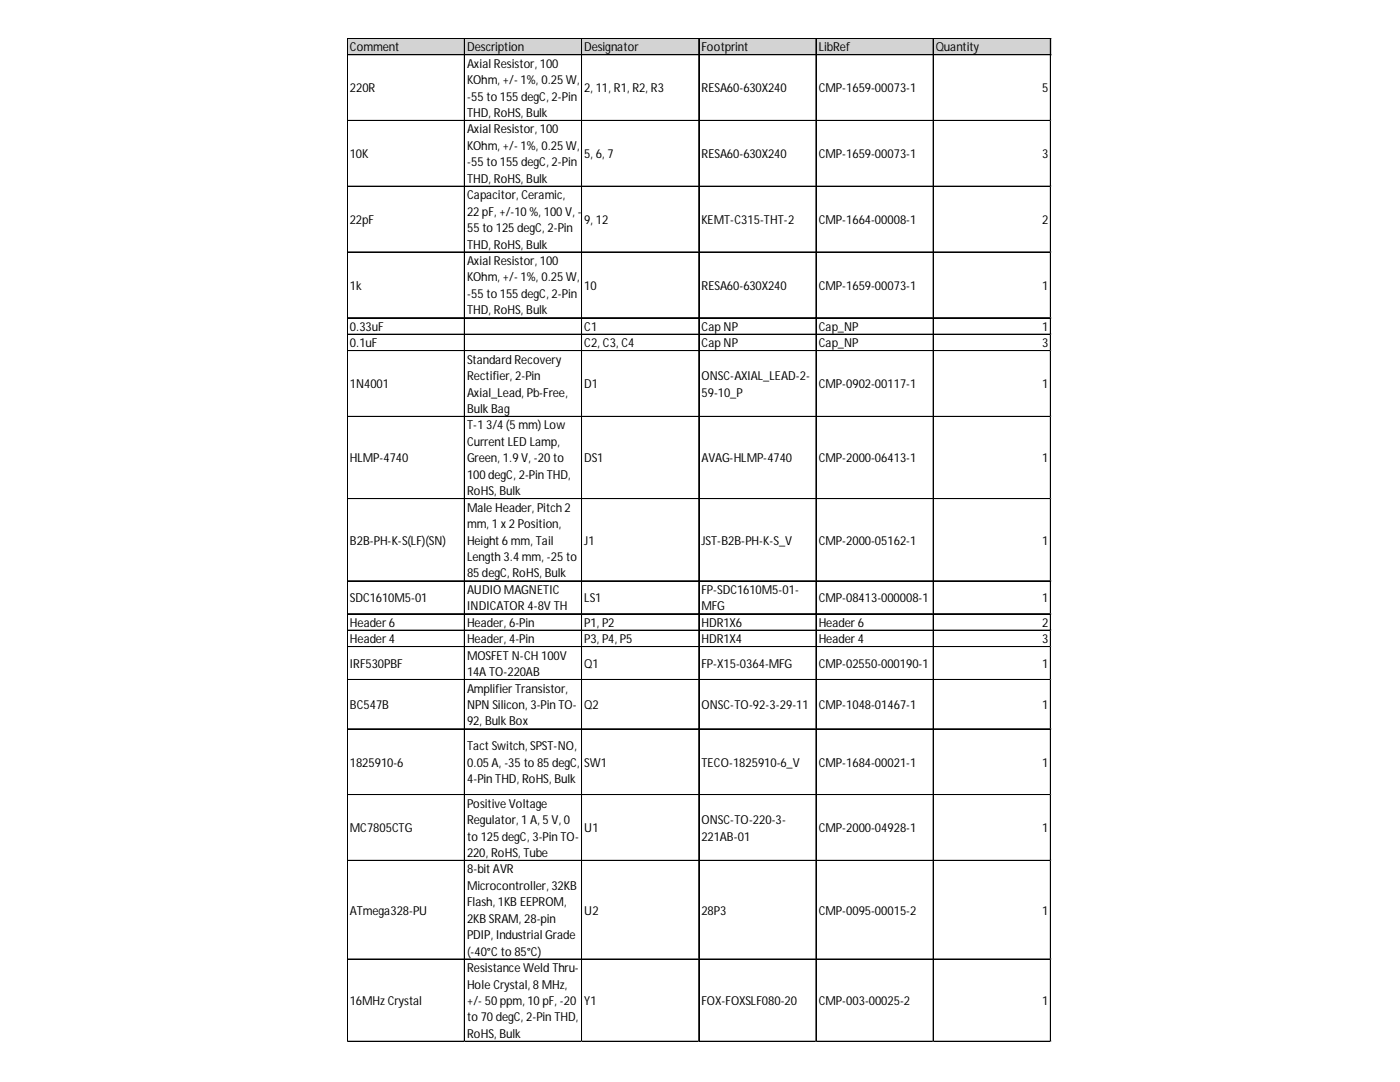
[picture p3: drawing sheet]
<svg xmlns="http://www.w3.org/2000/svg" width="279mm" height="216mm" viewBox="0 0 279 216" stroke-linecap="round" stroke-linejoin="round" font-family="sans-serif">
<defs><g id="words">
<g font-size="2.5">
<text x="69.8" y="10.2">Comment</text>
<text x="93.2" y="10.2">Description</text>
<text x="116.6" y="10.2">Designator</text>
<text x="140" y="10.2">Footprint</text>
<text x="163.4" y="10.2">LibRef</text>
<text x="186.8" y="10.2">Quantity</text>
<text x="93.2" y="13.5">Axial Resistor, 100</text>
<text x="93.2" y="16.8">KOhm, +/-1%, 0.25 W,</text>
<text x="69.8" y="18.4">220R</text>
<text x="93.2" y="20.1">-55 to155 degC, 2-Pin</text>
<text x="93.2" y="23.4">THD, RoHS, Bulk</text>
<text x="116.6" y="18.4">2, 11, R1, R2, R3</text>
<text x="140" y="18.4">RESA60-630X240</text>
<text x="163.4" y="18.4">CMP-1659-00073-1</text>
<text x="208" y="18.4">5</text>
<text x="93.2" y="26.6">Axial Resistor, 100</text>
<text x="93.2" y="29.9">KOhm, +/-1%, 0.25 W,</text>
<text x="69.8" y="31.6">10K</text>
<text x="93.2" y="33.2">-55 to155 degC, 2-Pin</text>
<text x="116.6" y="31.6">5, 6, 7</text>
<text x="140" y="31.6">RESA60-630X240</text>
<text x="163.4" y="31.6">CMP-1659-00073-1</text>
<text x="208" y="31.6">3</text>
<text x="93.2" y="36.5">THD, RoHS, Bulk</text>
<text x="93.2" y="39.8">Capacitor, Ceramic,</text>
<text x="69.8" y="44.7">22pF</text>
<text x="93.2" y="43">22 pF, +/-10 %, 100 V, -</text>
<text x="93.2" y="46.3">55 to125 degC, 2-Pin</text>
<text x="116.6" y="44.7">9, 12</text>
<text x="140" y="44.7">KEMT-C315-THT-2</text>
<text x="163.4" y="44.7">CMP-1664-00008-1</text>
<text x="208" y="44.7">2</text>
<text x="93.2" y="49.6">THD, RoHS, Bulk</text>
<text x="93.2" y="52.9">Axial Resistor, 100</text>
<text x="69.8" y="57.8">1k</text>
<text x="93.2" y="56.2">KOhm, +/-1%, 0.25 W,</text>
<text x="93.2" y="59.4">-55 to155 degC, 2-Pin</text>
<text x="116.6" y="57.8">10</text>
<text x="140" y="57.8">RESA60-630X240</text>
<text x="163.4" y="57.8">CMP-1659-00073-1</text>
<text x="208" y="57.8">1</text>
<text x="93.2" y="62.7">THD, RoHS, Bulk</text>
<text x="69.8" y="66">0.33uF</text>
<text x="69.8" y="69.3">0.1uF</text>
<text x="116.6" y="66">C1</text>
<text x="116.6" y="69.3">C2, C3, C4</text>
<text x="140" y="66">CapNP</text>
<text x="140" y="69.3">CapNP</text>
<text x="163.4" y="66">Cap_NP</text>
<text x="163.4" y="69.3">Cap_NP</text>
<text x="208" y="66">1</text>
<text x="208" y="69.3">3</text>
<text x="69.8" y="77.5">1N4001</text>
<text x="93.2" y="72.6">StandardRecovery</text>
<text x="93.2" y="75.9">Rectifier, 2-Pin</text>
<text x="116.6" y="77.5">D1</text>
<text x="140" y="75.9">ONSC-AXIAL_LEAD-2-</text>
<text x="163.4" y="77.5">CMP-0902-00117-1</text>
<text x="208" y="77.5">1</text>
<text x="93.2" y="79.1">Axial_Lead, Pb-Free,</text>
<text x="93.2" y="82.4">BulkBag</text>
<text x="140" y="79.1">59-10_P</text>
<text x="93.2" y="85.7">T-1 3/4 (5 mm) Low</text>
<text x="93.2" y="89">Current LED Lamp,</text>
<text x="69.8" y="92.3">HLMP-4740</text>
<text x="93.2" y="92.3">Green, 1.9 V, -20 to</text>
<text x="93.2" y="95.5">100 degC, 2-PinTHD,</text>
<text x="116.6" y="92.3">DS1</text>
<text x="140" y="92.3">AVAG-HLMP-4740</text>
<text x="163.4" y="92.3">CMP-2000-06413-1</text>
<text x="208" y="92.3">1</text>
<text x="93.2" y="98.8">RoHS, Bulk</text>
<text x="93.2" y="102.1">Male Header, Pitch2</text>
<text x="93.2" y="105.4">mm, 1 x2 Position,</text>
<text x="69.8" y="108.7">B2B-PH-K-S(LF)(SN)</text>
<text x="93.2" y="108.7">Height 6 mm, Tail</text>
<text x="93.2" y="111.9">Length3.4 mm, -25 to</text>
<text x="116.6" y="108.7">J1</text>
<text x="140" y="108.7">JST-B2B-PH-K-S_V</text>
<text x="163.4" y="108.7">CMP-2000-05162-1</text>
<text x="208" y="108.7">1</text>
<text x="93.2" y="115.2">85 degC, RoHS, Bulk</text>
<text x="93.2" y="118.5">AUDIO MAGNETIC</text>
<text x="140" y="118.5">FP-SDC1610M5-01-</text>
<text x="69.8" y="120.1">SDC1610M5-01</text>
<text x="69.8" y="125.1">Header6</text>
<text x="93.2" y="121.8">INDICATOR4-8VTH</text>
<text x="93.2" y="125.1">Header, 6-Pin</text>
<text x="116.6" y="120.1">LS1</text>
<text x="116.6" y="125.1">P1, P2</text>
<text x="140" y="121.8">MFG</text>
<text x="140" y="125.1">HDR1X6</text>
<text x="163.4" y="120.1">CMP-08413-000008-1</text>
<text x="163.4" y="125.1">Header6</text>
<text x="208" y="120.1">1</text>
<text x="208" y="125.1">2</text>
<text x="69.8" y="128.3">Header4</text>
<text x="93.2" y="128.3">Header, 4-Pin</text>
<text x="93.2" y="131.6">MOSFETN-CH100V</text>
<text x="116.6" y="128.3">P3, P4, P5</text>
<text x="140" y="128.3">HDR1X4</text>
<text x="163.4" y="128.3">Header4</text>
<text x="208" y="128.3">3</text>
<text x="69.8" y="133.3">IRF530PBF</text>
<text x="93.2" y="134.9">14ATO-220AB</text>
<text x="116.6" y="133.3">Q1</text>
<text x="140" y="133.3">FP-X15-0364-MFG</text>
<text x="163.4" y="133.3">CMP-02550-000190-1</text>
<text x="208" y="133.3">1</text>
<text x="69.8" y="141.5">BC547B</text>
<text x="93.2" y="138.2">AmplifierTransistor,</text>
<text x="93.2" y="141.5">NPN Silicon, 3-PinTO-</text>
<text x="116.6" y="141.5">Q2</text>
<text x="140" y="141.5">ONSC-TO-92-3-29-11</text>
<text x="163.4" y="141.5">CMP-1048-01467-1</text>
<text x="208" y="141.5">1</text>
<text x="93.2" y="144.8">92, BulkBox</text>
<text x="93.2" y="149.7">Tact Switch, SPST-NO,</text>
<text x="69.8" y="153">1825910-6</text>
<text x="93.2" y="153">0.05 A, -35 to85 degC,</text>
<text x="116.6" y="153">SW1</text>
<text x="140" y="153">TECO-1825910-6_V</text>
<text x="163.4" y="153">CMP-1684-00021-1</text>
<text x="208" y="153">1</text>
<text x="93.2" y="156.2">4-PinTHD, RoHS, Bulk</text>
<text x="93.2" y="161.2">Positive Voltage</text>
<text x="69.8" y="166.1">MC7805CTG</text>
<text x="93.2" y="164.4">Regulator, 1 A, 5 V, 0</text>
<text x="93.2" y="167.7">to125 degC, 3-PinTO-</text>
<text x="116.6" y="166.1">U1</text>
<text x="140" y="164.4">ONSC-TO-220-3-</text>
<text x="140" y="167.7">221AB-01</text>
<text x="163.4" y="166.1">CMP-2000-04928-1</text>
<text x="208" y="166.1">1</text>
<text x="93.2" y="171">220, RoHS, Tube</text>
<text x="93.2" y="174.3">8-bit AVR</text>
<text x="93.2" y="177.6">Microcontroller, 32KB</text>
<text x="69.8" y="182.5">ATmega328-PU</text>
<text x="93.2" y="180.8">Flash, 1KBEEPROM,</text>
<text x="93.2" y="184.1">2KBSRAM, 28-pin</text>
<text x="116.6" y="182.5">U2</text>
<text x="140" y="182.5">28P3</text>
<text x="163.4" y="182.5">CMP-0095-00015-2</text>
<text x="208" y="182.5">1</text>
<text x="93.2" y="187.4">PDIP, Industrial Grade</text>
<text x="93.2" y="190.7">(-40°Cto85°C)</text>
<text x="93.2" y="194">Resistance Weld Thru-</text>
<text x="93.2" y="197.3">Hole Crystal, 8 MHz,</text>
<text x="69.8" y="200.5">16MHz Crystal</text>
<text x="93.2" y="200.5">+/-50 ppm, 10 pF, -20</text>
<text x="93.2" y="203.8">to70 degC, 2-PinTHD,</text>
<text x="116.6" y="200.5">Y1</text>
<text x="140" y="200.5">FOX-FOXSLF080-20</text>
<text x="163.4" y="200.5">CMP-003-00025-2</text>
<text x="208" y="200.5">1</text>
<text x="93.2" y="207.1">RoHS, Bulk</text>
</g>
</g></defs>
<path d="M69.4 7.7h140.4v3.3h-140.4z" fill="#d3d3d3"/>
<g fill="none" stroke="#000" stroke-width=".2">
<path d="M69.3 7.6v200.3M69.4 7.6h140.4M69.4 7.7h140.4M69.4 10.9h140.4M69.4 11h140.4M92.7 7.8v200.1M116.1 7.8v200.1M139.4 7.8v200.1M139.5 7.8v200.1M162.8 7.8v200.1M162.9 7.8v200.1M186.2 7.8v200.1"/>
<path d="M186.3 7.8v200.1M209.6 7.8v200.1M209.7 7.8v200.1M69.4 24h140.4M69.4 24.1h140.4M69.4 37.1h140.4M69.4 37.2h140.4M69.4 50.3h140.4M69.4 63.4h140.4M69.4 63.5h140.4M69.4 66.7h140.4M69.4 70h140.4"/>
<path d="M69.4 83.1h140.4M69.4 99.5h140.4M69.4 99.6h140.4M69.4 115.9h140.4M69.4 116h140.4M69.4 122.5h140.4M69.4 125.7h140.4M69.4 125.8h140.4M69.4 129h140.4M69.4 129.1h140.4M69.4 135.6h140.4M69.4 145.4h140.4"/>
<path d="M69.4 145.5h140.4M69.4 158.5h140.4M69.4 158.6h140.4M69.4 171.7h140.4M69.4 191.4h140.4M69.4 207.8h140.4"/>
</g>
<path d="M69.3 207.9h.1" fill="none" stroke="#e0e0e0" stroke-width=".2"/>
<path d="M69.3 207.9h.1z" fill="#e0e0e0"/>
<path d="M92.7 207.9h.1" fill="none" stroke="#e0e0e0" stroke-width=".2"/>
<path d="M92.7 207.9h.1z" fill="#e0e0e0"/>
<path d="M116.1 207.9h.1" fill="none" stroke="#e0e0e0" stroke-width=".2"/>
<path d="M116.1 207.9h.1z" fill="#e0e0e0"/>
<path d="M139.4 207.9h.1" fill="none" stroke="#e0e0e0" stroke-width=".2"/>
<path d="M139.4 207.9h.2z" fill="#e0e0e0"/>
<path d="M162.8 207.9h.1" fill="none" stroke="#e0e0e0" stroke-width=".2"/>
<path d="M162.8 207.9h.2z" fill="#e0e0e0"/>
<path d="M186.2 207.9h.1" fill="none" stroke="#e0e0e0" stroke-width=".2"/>
<path d="M186.2 207.9h.2z" fill="#e0e0e0"/>
<path d="M209.6 207.9h.1" fill="none" stroke="#e0e0e0" stroke-width=".2"/>
<path d="M209.6 207.9h.2z" fill="#e0e0e0"/>
<path d="M209.8 24h.1" fill="none" stroke="#e0e0e0" stroke-width=".2"/>
<path d="M209.8 24v.2z" fill="#e0e0e0"/>
<path d="M209.8 37.1h.1" fill="none" stroke="#e0e0e0" stroke-width=".2"/>
<path d="M209.8 37.1v.2z" fill="#e0e0e0"/>
<path d="M209.8 50.3h.1" fill="none" stroke="#e0e0e0" stroke-width=".2"/>
<path d="M209.8 50.3v.1z" fill="#e0e0e0"/>
<path d="M209.8 63.4h.1" fill="none" stroke="#e0e0e0" stroke-width=".2"/>
<path d="M209.8 63.4v.1z" fill="#e0e0e0"/>
<path d="M209.8 66.7h.1" fill="none" stroke="#e0e0e0" stroke-width=".2"/>
<path d="M209.8 66.7v.1z" fill="#e0e0e0"/>
<path d="M209.8 70h.1" fill="none" stroke="#e0e0e0" stroke-width=".2"/>
<path d="M209.8 70v.1z" fill="#e0e0e0"/>
<path d="M209.8 83.1h.1" fill="none" stroke="#e0e0e0" stroke-width=".2"/>
<path d="M209.8 83.1v.1z" fill="#e0e0e0"/>
<path d="M209.8 99.5h.1" fill="none" stroke="#e0e0e0" stroke-width=".2"/>
<path d="M209.8 99.5v.1z" fill="#e0e0e0"/>
<path d="M209.8 115.9h.1" fill="none" stroke="#e0e0e0" stroke-width=".2"/>
<path d="M209.8 115.9v.1z" fill="#e0e0e0"/>
<path d="M209.8 122.5h.1" fill="none" stroke="#e0e0e0" stroke-width=".2"/>
<path d="M209.8 122.5v.1z" fill="#e0e0e0"/>
<path d="M209.8 125.7h.1" fill="none" stroke="#e0e0e0" stroke-width=".2"/>
<path d="M209.8 125.7v.2z" fill="#e0e0e0"/>
<path d="M209.8 129h.1" fill="none" stroke="#e0e0e0" stroke-width=".2"/>
<path d="M209.8 129v.2z" fill="#e0e0e0"/>
<path d="M209.8 135.6h.1" fill="none" stroke="#e0e0e0" stroke-width=".2"/>
<path d="M209.8 135.6v.1z" fill="#e0e0e0"/>
<path d="M209.8 145.4h.1" fill="none" stroke="#e0e0e0" stroke-width=".2"/>
<path d="M209.8 145.4v.2z" fill="#e0e0e0"/>
<path d="M209.8 158.5h.1" fill="none" stroke="#e0e0e0" stroke-width=".2"/>
<path d="M209.8 158.5v.2z" fill="#e0e0e0"/>
<path d="M209.8 171.7h.1" fill="none" stroke="#e0e0e0" stroke-width=".2"/>
<path d="M209.8 171.7v.1z" fill="#e0e0e0"/>
<path d="M209.8 191.4h.1" fill="none" stroke="#e0e0e0" stroke-width=".2"/>
<path d="M209.8 191.4v.1z" fill="#e0e0e0"/>
<path d="M209.8 207.8h.1" fill="none" stroke="#e0e0e0" stroke-width=".2"/>
<path d="M209.8 207.8v.1z" fill="#e0e0e0"/>
<use href="#words"/>
</svg>
